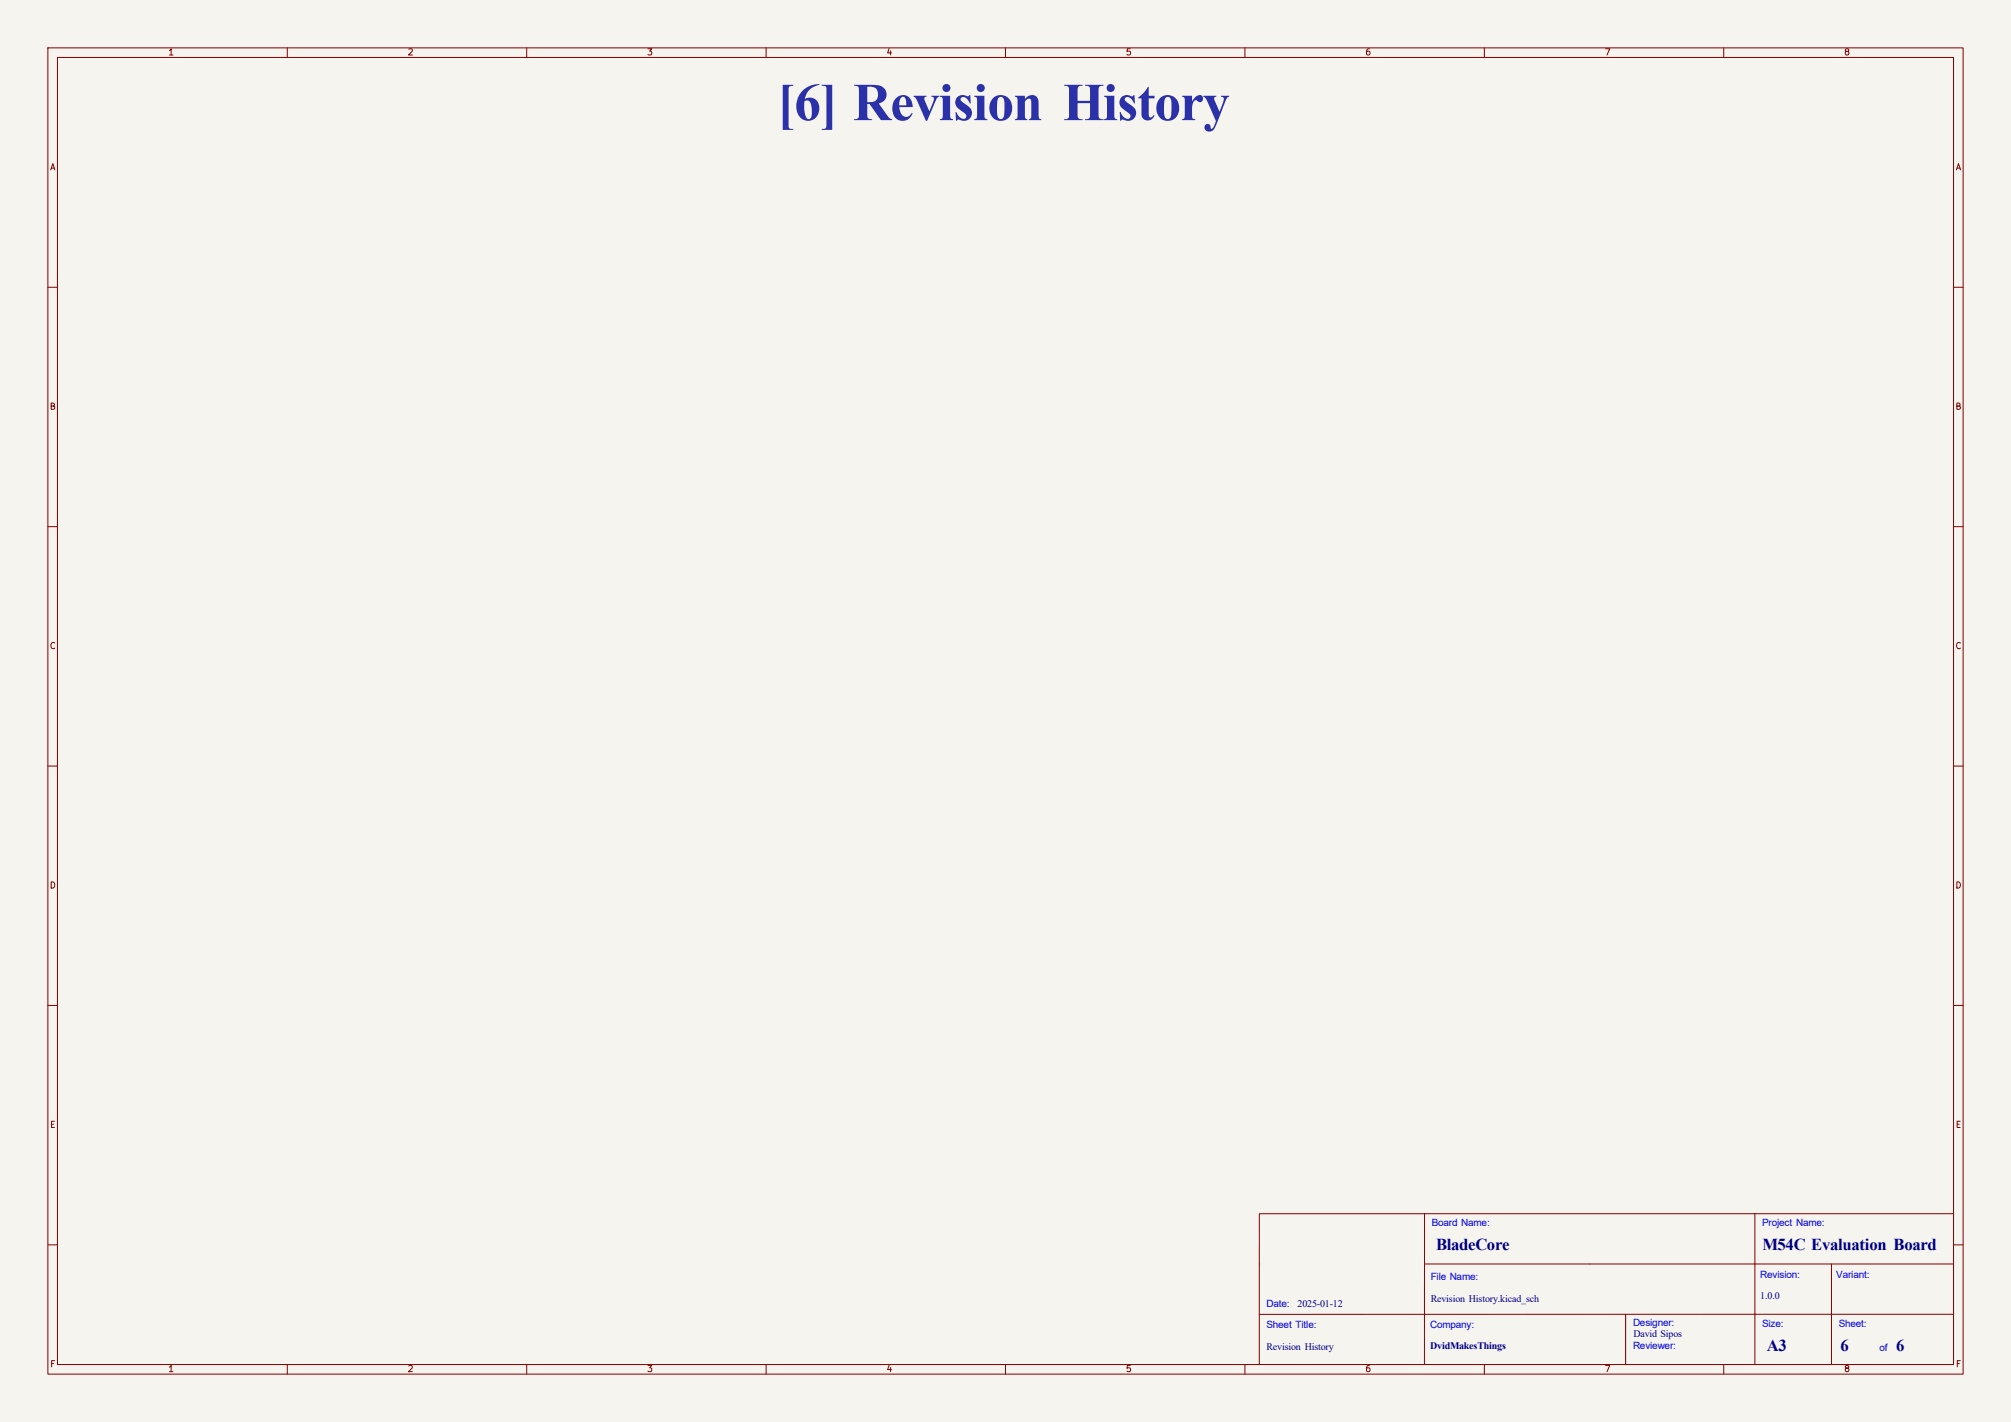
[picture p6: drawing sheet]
<svg xmlns="http://www.w3.org/2000/svg" width="420mm" height="297mm" viewBox="0 0 420 297" stroke-linecap="round" stroke-linejoin="round" font-family="sans-serif">
<defs><g id="words">
<text font-size="11.1" fill="#2b31a8" x="162.3" y="25.1">[6] Revision History</text>
<g font-size="3.5" fill="#00007f">
<text x="299.9" y="261.1">BladeCore</text>
<text x="368.1" y="261.1">M54C Evaluation Board</text>
<text x="369" y="282.1">A3</text>
<text x="384.4" y="282.1">6</text>
<text x="396" y="282.1">6</text>
</g>
<g font-size="2.1" fill="#00f">
<text x="299" y="256.2">Board Name:</text>
<text x="368" y="256.2">Project Name:</text>
<text x="298.8" y="267.4">File Name:</text>
<text x="367.6" y="266.9">Revision:</text>
<text x="383.5" y="267">Variant:</text>
<text x="264.5" y="272.9">Date:</text>
<text x="264.5" y="277.5">Sheet Title:</text>
<text x="298.7" y="277.3">Company:</text>
<text x="341.1" y="281.7">Reviewer:</text>
<text x="341.1" y="277">Designer:</text>
<text x="368" y="277.2">Size:</text>
<text x="384" y="277.2">Sheet:</text>
<text x="392.5" y="282.2">of</text>
</g>
<g font-size="2.1" fill="#00007f">
<text x="271" y="272.9">2025-01-12</text>
<text x="298.8" y="271.9">Revision History.kicad_sch</text>
<text x="367.6" y="271.4">1.0.0</text>
<text x="264.5" y="282">Revision History</text>
<text x="298.7" y="281.8">DvidMakesThings</text>
<text x="341.2" y="279.2">David Sipos</text>
</g>
<g font-size="1.3" fill="#840000">
<text x="35" y="11.9">1</text>
<text x="85" y="11.9">2</text>
<text x="135" y="11.9">3</text>
<text x="185" y="11.9">4</text>
<text x="235" y="11.9">5</text>
<text x="285" y="11.9">6</text>
<text x="335" y="11.9">7</text>
<text x="385" y="11.9">8</text>
<text x="10.3" y="35.9">A</text>
<text x="408.3" y="35.9">A</text>
<text x="10.3" y="85.9">B</text>
<text x="408.2" y="85.9">B</text>
<text x="10.3" y="135.9">C</text>
<text x="408.2" y="135.9">C</text>
<text x="10.3" y="185.9">D</text>
<text x="408.2" y="185.9">D</text>
<text x="10.3" y="235.9">E</text>
<text x="408.3" y="235.9">E</text>
<text x="10.3" y="285.9">F</text>
<text x="35" y="286.9">1</text>
<text x="85" y="286.9">2</text>
<text x="135" y="286.9">3</text>
<text x="185" y="286.9">4</text>
<text x="235" y="286.9">5</text>
<text x="285" y="286.9">6</text>
<text x="335" y="286.9">7</text>
<text x="385" y="286.9">8</text>
<text x="408.3" y="285.9">F</text>
</g>
</g></defs>
<path d="M0 0h420v297h-420z" fill="#f5f4ef" stroke="#f5f4ef" stroke-width=".21"/>
<g fill="none" stroke="#840000" stroke-width=".21">
<path d="M10 10h400v277h-400zM12 12h396v273h-396zM60 10v2M110 10v2M160 10v2M210 10v2M260 10v2M310 10v2M360 10v2M10 60h2M408 60h2M10 110h2"/>
<path d="M408 110h2M10 160h2M408 160h2M10 210h2M408 210h2M263 253.5v31.5M297.5 253.5v31.5M366.5 253.5v31.5M408 253.5h-144.9M10 260h2M297.5 264h110.5M339.5 274.5v10.5"/>
<path d="M382.5 264v21M408 260h2M408 274.5h-144.9M60 285v2M110 285v2M160 285v2M210 285v2M260 285v2M310 285v2M360 285v2"/>
</g>
<use href="#words"/>
</svg>
